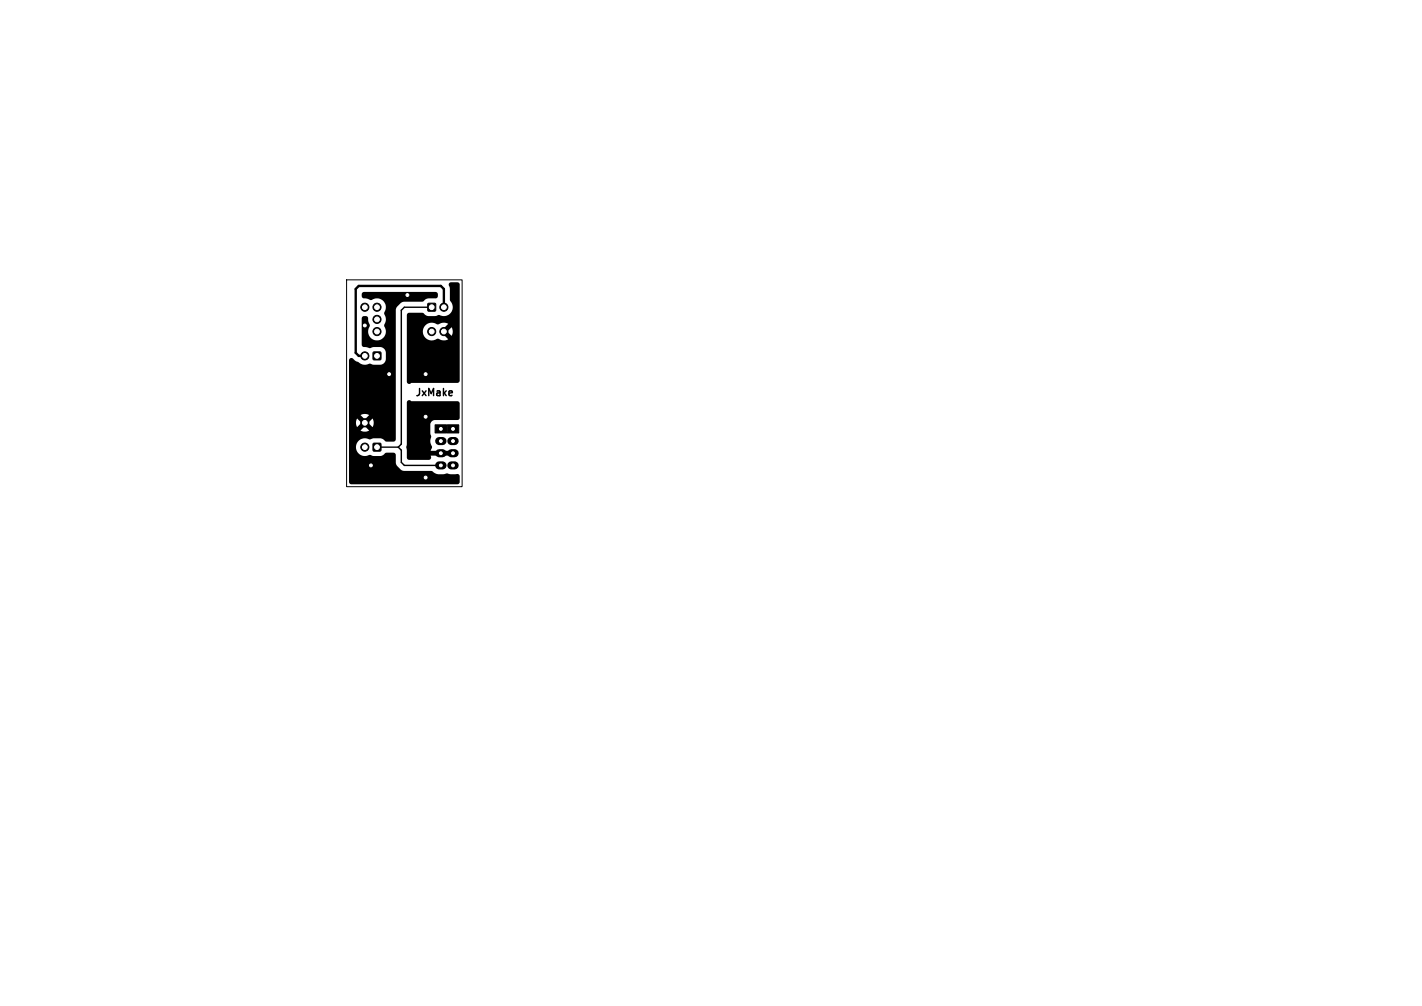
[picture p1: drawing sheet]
<svg xmlns="http://www.w3.org/2000/svg" width="297mm" height="210mm" viewBox="0 0 297 210" stroke-linecap="round" stroke-linejoin="round" font-family="sans-serif">
<defs><g id="words">
<text font-size="2.1" x="86.5" y="83.1">JxMake</text>
</g></defs>
<path d="M72.4 58.4h24.1v43.2h-24.1z" fill="none" stroke="#000" stroke-width=".21"/>
<g fill="#000" stroke="#000" stroke-width=".21">
<path d="M78 73.5h1.5v1.6h-1.5zM89.4 63.4h1.5v1.5h-1.5zM78 92.6h1.5v1.5h-1.5zM90.9 88.7h2.4v1.7h-2.4zM93.4 88.7h2.4v1.7h-2.4z"/>
<circle cx="76.2" cy="74.3" r=".5"/>
<circle cx="76.2" cy="64.1" r=".5"/>
<circle cx="76.2" cy="67.9" r=".5"/>
<circle cx="76.2" cy="74.3" r=".85"/>
<circle cx="76.2" cy="64.1" r=".85"/>
<circle cx="78.7" cy="66.7" r=".5"/>
<circle cx="78.7" cy="64.1" r=".5"/>
<circle cx="78.7" cy="74.3" r=".5"/>
<circle cx="78.7" cy="69.2" r=".5"/>
<circle cx="78.7" cy="66.7" r=".85"/>
<circle cx="78.7" cy="64.1" r=".85"/>
<circle cx="78.7" cy="69.2" r=".85"/>
<circle cx="81.3" cy="78.1" r=".5"/>
<circle cx="85.1" cy="61.6" r=".5"/>
<circle cx="88.9" cy="78.1" r=".5"/>
<circle cx="90.2" cy="69.2" r=".5"/>
<circle cx="90.2" cy="64.1" r=".5"/>
<circle cx="90.2" cy="69.2" r=".85"/>
<circle cx="92.7" cy="64.1" r=".5"/>
<circle cx="92.7" cy="69.2" r=".5"/>
<circle cx="92.7" cy="64.1" r=".85"/>
<circle cx="92.7" cy="69.2" r=".85"/>
<circle cx="76.2" cy="93.3" r=".5"/>
<circle cx="76.2" cy="88.3" r=".5"/>
<circle cx="76.2" cy="93.3" r=".85"/>
<circle cx="76.2" cy="88.3" r=".85"/>
<circle cx="77.5" cy="97.2" r=".5"/>
<circle cx="78.7" cy="93.3" r=".5"/>
<circle cx="88.9" cy="87" r=".5"/>
<circle cx="88.9" cy="99.7" r=".5"/>
<circle cx="92.1" cy="92.1" r=".3"/>
<circle cx="92.1" cy="94.6" r=".3"/>
<circle cx="92.1" cy="89.5" r=".3"/>
<circle cx="92.1" cy="97.2" r=".3"/>
<circle cx="94.6" cy="89.5" r=".3"/>
<circle cx="94.6" cy="97.2" r=".3"/>
<circle cx="94.6" cy="92.1" r=".3"/>
<circle cx="94.6" cy="94.6" r=".3"/>
</g>
<path d="M91.7 92.1h.7M91.7 94.6h.7M91.7 97.2h.7M94.3 92.1h.7M94.3 94.6h.7M94.3 97.2h.7" fill="none" stroke="#000" stroke-width="1.7"/>
<path d="M90.2 64.1h-5.7l-.7 .7v27.9l-.6 .6M78.7 93.3h4.5M83.2 93.3l.6 .7v2.5l.7 .7h7.6" fill="none" stroke="#000" stroke-width=".3"/>
<path d="M92.7 64.1v-3.8l-.6-.6h-17.2l-.6 .6v13.4l.6 .6h1.3" fill="none" stroke="#000" stroke-width=".5"/>
<path d="M85.1 65.4l.4-.1h2.7l.8 .5 .5 .2h1.5l.6-.3a1.94 1.94 0 0 0 2.6-.5 1.94 1.94 0 0 0-.2-2.5l-.1-2.9a.54 .54 0 0 1-.2-.5 .54 .54 0 0 1 .5-.4h1.5l.3 .4v20.3l-.5 .3h-9.6a.51 .51 0 0 1-.6 .2 .51 .51 0 0 1-.3-.4v-10.5h3.3a1.94 1.94 0 0 0 3.1 1.5h.2a1.93 1.93 0 0 0 2 .1l-1.2-1.2a.5 .5 0 0 0 .5 .1 .5 .5 0 0 0 .3-.5h.2l.9 .9a1.82 1.82 0 0 0 0-1.8l-.9 .9h-.2a.5 .5 0 0 0-.3-.5 .5 .5 0 0 0-.5 .2l1.2-1.3a2.17 2.17 0 0 0-2.2 .1l-1-.3a1.86 1.86 0 0 0-2.1 1.8h-3.3v-3.4zM75.7 61.1l.3-.2h15a.69 .69 0 0 1 .5 .7 .69 .69 0 0 1-.6 .7h-1.7l-1 .7h-3.7a2.38 2.38 0 0 0-1.8 1.9l-.1 26.9-.4 .4h-1.5l-1.2-.7h-1.6l-.6 .2a1.91 1.91 0 0 0-3 1.7 1.91 1.91 0 0 0 3 1.6l.6 .2h1.5l.6-.2 .7-.5 1.7 .1 .3 .3 .1 2.1 .9 1 .5 .3h5.9l.8 .5 .7 .2 1.7-.2 .8 .2h1.2a.5 .5 0 0 1 .7 .4v1.3l-.5 .4-22.4-.1-.2-.4v-10.7h2.4a1.82 1.82 0 0 0 1.8 0l-.9-.9-.9 .9h-2.4v-1.6h1.4l.3 .9 .8-1h.3a.5 .5 0 0 0 .5 .6 .5 .5 0 0 0 .5-.5h.2l.9 .9a1.82 1.82 0 0 0 0-1.8l-.9 .9h-.2a.5 .5 0 0 0-.5-.5 .5 .5 0 0 0-.5 .4h-.3l-.8-.8-.3 .9h-1.4v-1.6h2.4l.9 .9 .9-.9-.9-.3-.9 .3h-2.4v-11.6a.5 .5 0 0 1 .8-.2l.9 .6a2.48 2.48 0 0 0 2.7 .4l.6 .2h1.6a1.25 1.25 0 0 0 1.1-1.1v-1.5a1.25 1.25 0 0 0-1.2-1.1l-1.5 .1-.6 .2-.8-.2a.7 .7 0 0 1-1-.5l.1-5.7a.74 .74 0 0 1 .9-.3 .74 .74 0 0 1 .4 .9l.2 .5a.9 .9 0 0 1-.1 1.3 1.89 1.89 0 0 0 2.2 2.3 1.89 1.89 0 0 0 1-3.1 2.38 2.38 0 0 0 0-2.5 1.96 1.96 0 0 0-.2-2.6 1.96 1.96 0 0 0-2.5-.1l-1-.4a.74 .74 0 0 1-.9-.3 .74 .74 0 0 1 .1-.9zM85.1 83.7l.4-.2 .4 .3h9.6l.4 .1 .1 .4v2.9l-.2 .4-.3 .1h-4.7a.99 .99 0 0 0-.9 .9v2a2.19 2.19 0 0 1 0 1.6l.1 .5a1.05 1.05 0 0 1-.1 1.4h4.7a.5 .5 0 0 1 .5 .5 .5 .5 0 0 1-.5 .5h-4.7a.55 .55 0 0 1-.3 .9h-4.3l-.3-.4v-1h6.8l.2 .3 .3-.1 .1-.2h1.9a.3 .3 0 0 0 .4 .3 .3 .3 0 0 0 .1-.5 .3 .3 0 0 0-.5 .1l-1.9 .1-.4-.3-.2 .3h-6.8l-.2-1.2 .2-.6v-8.8z" fill="#000"/>
<g fill="#fff" stroke="#fff" stroke-width=".21">
<circle cx="88.9" cy="78.1" r=".3"/>
<circle cx="88.9" cy="99.7" r=".3"/>
<circle cx="88.9" cy="87" r=".3"/>
<circle cx="77.5" cy="97.2" r=".3"/>
<circle cx="85.1" cy="61.6" r=".3"/>
<circle cx="76.2" cy="67.9" r=".3"/>
<circle cx="81.3" cy="78.1" r=".3"/>
<circle cx="78.7" cy="93.3" r=".5"/>
<circle cx="76.2" cy="93.3" r=".5"/>
<circle cx="76.2" cy="88.3" r=".5"/>
<circle cx="90.2" cy="64.1" r=".5"/>
<circle cx="92.7" cy="64.1" r=".5"/>
<circle cx="90.2" cy="69.2" r=".5"/>
<circle cx="92.7" cy="69.2" r=".5"/>
<circle cx="78.7" cy="74.3" r=".5"/>
<circle cx="76.2" cy="74.3" r=".5"/>
<circle cx="78.7" cy="69.2" r=".5"/>
<circle cx="78.7" cy="66.7" r=".5"/>
<circle cx="78.7" cy="64.1" r=".5"/>
<circle cx="76.2" cy="64.1" r=".5"/>
<circle cx="94.6" cy="89.5" r=".3"/>
<circle cx="92.1" cy="89.5" r=".3"/>
<circle cx="94.6" cy="92.1" r=".3"/>
<circle cx="92.1" cy="92.1" r=".3"/>
<circle cx="94.6" cy="94.6" r=".3"/>
<circle cx="92.1" cy="94.6" r=".3"/>
<circle cx="94.6" cy="97.2" r=".3"/>
<circle cx="92.1" cy="97.2" r=".3"/>
</g>
<use href="#words"/>
</svg>
